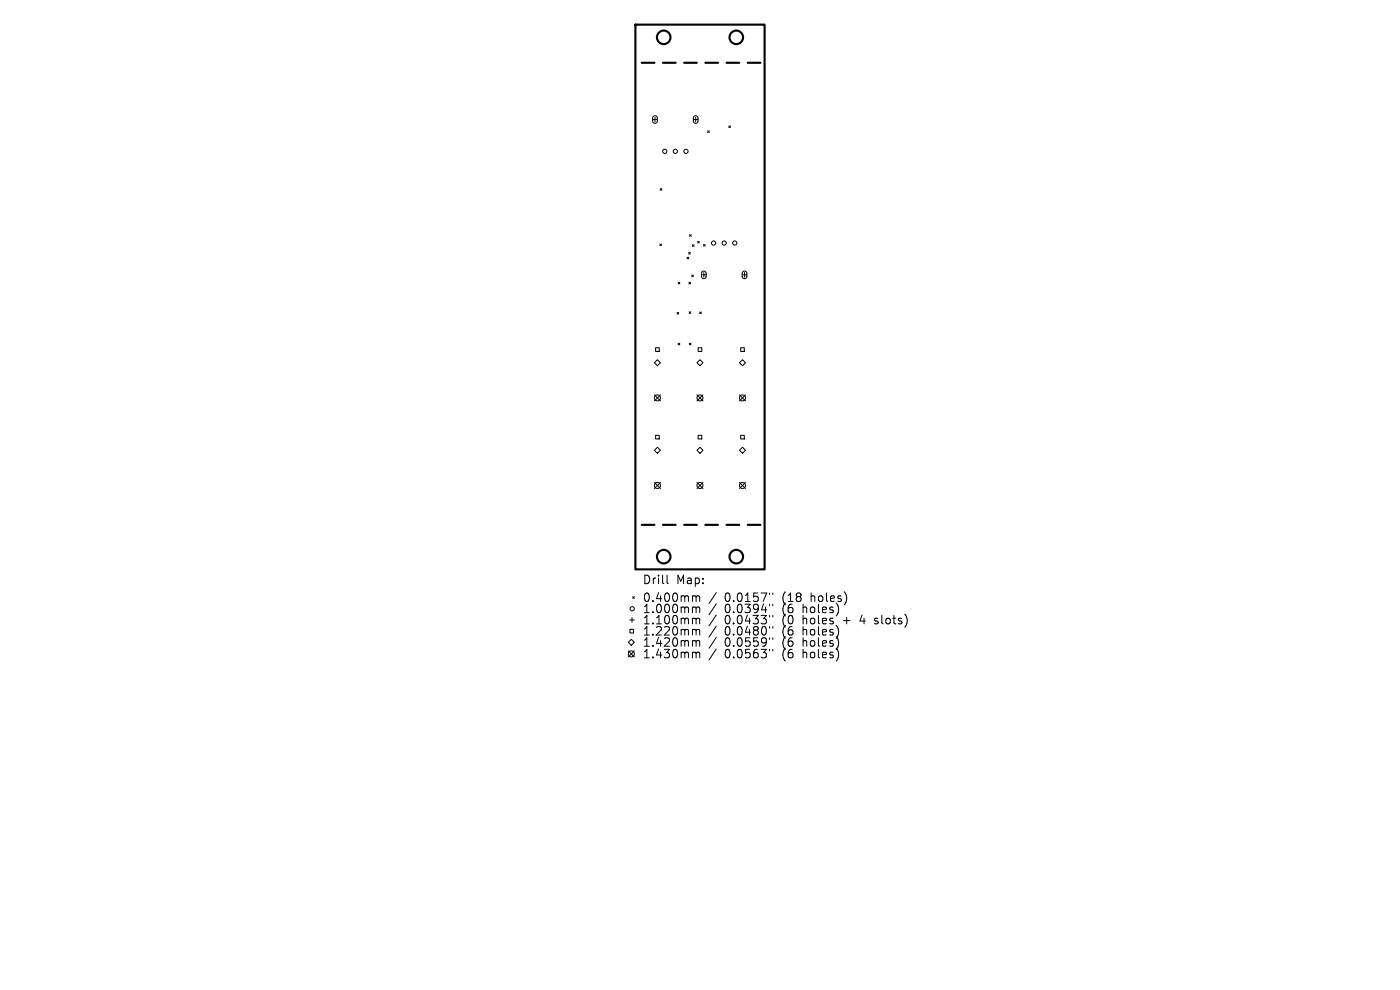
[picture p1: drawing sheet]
<svg xmlns="http://www.w3.org/2000/svg" width="297mm" height="210mm" viewBox="0 0 297 210" stroke-linecap="round" stroke-linejoin="round" font-family="sans-serif">
<defs><g id="words">
<g font-size="2.5">
<text x="136.4" y="124.1">Drill</text>
<text x="143.5" y="124.1">Map:</text>
<text x="136.4" y="127.9">0.400mm</text>
<text x="136.4" y="130.3">1.000mm</text>
<text x="153.7" y="127.9">0.0157&quot;</text>
<text x="153.7" y="130.3">0.0394&quot;</text>
<text x="165.9" y="127.9">(18</text>
<text x="165.9" y="130.3">(6</text>
<text x="170.3" y="130.3">holes)</text>
<text x="172" y="127.9">holes)</text>
<text x="136.4" y="132.6">1.100mm</text>
<text x="136.4" y="135">1.220mm</text>
<text x="136.4" y="137.4">1.420mm</text>
<text x="153.7" y="132.6">0.0433&quot;</text>
<text x="153.7" y="135">0.0480&quot;</text>
<text x="153.7" y="137.4">0.0559&quot;</text>
<text x="165.9" y="132.6">(0</text>
<text x="165.9" y="135">(6</text>
<text x="165.9" y="137.4">(6</text>
<text x="170.3" y="132.6">holes</text>
<text x="170.3" y="135">holes)</text>
<text x="170.3" y="137.4">holes)</text>
<text x="179" y="132.6">+</text>
<text x="182.6" y="132.6">4</text>
<text x="185.8" y="132.6">slots)</text>
<text x="136.4" y="139.8">1.430mm</text>
<text x="153.7" y="139.8">0.0563&quot;</text>
<text x="165.9" y="139.8">(6</text>
<text x="170.3" y="139.8">holes)</text>
</g>
</g></defs>
<g fill="none" stroke="#000" stroke-width=".45">
<path d="M134.8 5.2h27.4v115.6h-27.4zM136.1 13.3h2.7M140.6 13.3h2.7M145.1 13.3h2.7M149.6 13.3h2.7M154.1 13.3h2.7M158.6 13.3h2.7M136.1 111.3h2.7M140.6 111.3h2.7M145.1 111.3h2.7M149.6 111.3h2.7M154.1 111.3h2.7"/>
<path d="M158.6 111.3h2.7"/>
<circle cx="140.8" cy="7.9" r="1.44"/>
<circle cx="156.2" cy="7.9" r="1.44"/>
<circle cx="140.8" cy="118.1" r="1.44"/>
<circle cx="156.2" cy="118.1" r="1.44"/>
</g>
<g fill="none" stroke="#000" stroke-width=".21">
<path d="M138.5 25.4h.9M138.6 24.7l.4-.1 .4 .3v.9l-.3 .3h-.4l-.2-.3v-.8zM139 24.9v.9M147.1 25.4h1M147.2 24.7l.5-.1 .4 .3v.9l-.3 .3h-.4l-.3-.3v-.8zM147.6 24.9v.9M150.1 27.8l.4 .3M150.5 27.8l-.4 .3M154.6 26.7l.4 .4M155 26.7l-.4 .4M140 51.7l.3 .4M140.1 40l.3 .4"/>
<path d="M140.3 51.7l-.3 .4M140.4 40l-.3 .4M143.9 59.9l.3 .3M144.2 59.9l-.3 .3M145.8 54.6l.3 .3M146.1 53.5l.4 .4M146.1 54.6l-.3 .3M146.1 59.9l.4 .3M146.3 49.8l.3 .3M146.5 53.5l-.4 .4M146.5 59.9l-.4 .3M146.6 49.8l-.3 .3"/>
<path d="M146.7 58.3l.4 .4M146.9 51.9l.3 .4M147.1 58.3l-.4 .4M147.2 51.9l-.3 .4M148 51.2l.4 .4M148.4 51.2l-.4 .4M148.8 58.3h1M149 57.6l.4-.1 .4 .3v.9l-.3 .4h-.4l-.2-.3-.1-.9zM149.2 51.9l.4 .3M149.3 57.8v1M149.6 51.9l-.4 .3M157.5 58.3h.9"/>
<path d="M157.6 57.6l.5-.1 .3 .3v.9l-.3 .4h-.4l-.2-.3v-.9zM157.9 57.8v1M139.1 73.8h.8v.7h-.8zM139.5 76.3l.6 .6-.6 .7-.7-.7zM143.6 66.3l.4 .3M143.9 72.8l.3 .4M144 66.3l-.4 .3M144.2 72.8l-.3 .4M146.2 66.1l.3 .4M146.2 72.8l.4 .4M146.5 66.1l-.3 .4M146.6 72.8l-.4 .4"/>
<path d="M147.9 76.9l.6-.6 .6 .6-.6 .7zM148.1 73.8h.8v.7h-.8zM148.4 66.2l.4 .3M148.8 66.2l-.4 .3M156.9 76.9l.6-.6 .7 .6-.7 .7zM157.1 73.8h.8v.7h-.8zM138.8 83.8l1.3 1.2M139.1 92.3h.8v.8h-.8zM139.5 94.9l.6 .6-.6 .7-.7-.7zM140.1 83.8l-1.3 1.2M147.8 83.8l1.3 1.2M147.9 95.5l.6-.6 .6 .6-.6 .7z"/>
<path d="M148.1 92.3h.8v.8h-.8zM149.1 83.8l-1.3 1.2M156.9 83.8l1.3 1.2M156.9 95.5l.6-.6 .7 .6-.7 .7zM157.1 92.3h.8v.8h-.8zM158.2 83.8l-1.3 1.2M138.8 102.3l1.3 1.3M140.1 102.3l-1.3 1.3M147.8 102.3l1.3 1.3M149.1 102.3l-1.3 1.3M156.9 102.3l1.3 1.3M158.2 102.3l-1.3 1.3"/>
<path d="M133.3 138.1l1.3 1.3M133.3 136.3l.6-.7 .7 .7-.7 .6zM133.6 131.5h1M133.6 133.5h.8v.8h-.8zM134.1 131v1M134.2 126.6l.4 .3M134.6 126.6l-.4 .3M134.6 138.1l-1.3 1.3M141.5 122v1.6l.3 .2M147.4 126.4l.3 .2M147.4 128.8l.3 .2M147.4 131.1l.3 .3"/>
<path d="M147.4 133.5l.3 .3M147.4 135.9l.3 .2M147.4 138.3l.3 .3M147.7 126.6v1M147.7 129v1M147.7 131.4v.9M147.7 133.8v.9M147.7 136.1v1M147.7 138.6v.9M147.7 126.6l.2-.2 .5 .1v1.1M147.7 129l.2-.2 .5 .1v1.1M147.7 131.4l.2-.3 .5 .1v1.1"/>
<path d="M147.7 133.8l.2-.3 .5 .1v1.1M147.7 136.1l.2-.2 .5 .1v1.1M147.7 138.6l.2-.3 .5 .1v1.1M152 125.7l-1.6 2.3M152 128.1l-1.6 2.3M152 130.5l-1.6 2.3M152 132.8l-1.6 2.3M152 135.2l-1.6 2.3M152 137.7l-1.6 2.3M163.3 125.8v.3M163.3 128.2v.3M163.3 130.5v.4"/>
<path d="M163.3 132.9v.4M163.3 135.3v.3M163.3 137.7v.4M163.9 125.8v.3M163.9 128.2v.3M163.9 130.5v.4M163.9 132.9v.4M163.9 135.3v.3M163.9 137.7v.4M177.8 133.4v1.2M177.8 135.8v1.2M177.8 138.3v1.2"/>
<path d="M177.9 129.1l-.1 .8M179.5 126.3v1.2"/>
<circle cx="141" cy="32.1" r=".45"/>
<circle cx="143.3" cy="32.1" r=".45"/>
<circle cx="145.5" cy="32.1" r=".45"/>
<circle cx="151.4" cy="51.6" r=".45"/>
<circle cx="153.6" cy="51.6" r=".45"/>
<circle cx="155.9" cy="51.6" r=".45"/>
<circle cx="139.5" cy="84.4" r=".64"/>
<circle cx="148.5" cy="84.4" r=".64"/>
<circle cx="157.5" cy="84.4" r=".64"/>
<circle cx="139.5" cy="103" r=".64"/>
<circle cx="148.5" cy="103" r=".64"/>
<circle cx="157.5" cy="103" r=".64"/>
<circle cx="133.9" cy="138.7" r=".64"/>
<circle cx="134.1" cy="129.1" r=".45"/>
</g>
<use href="#words"/>
</svg>
